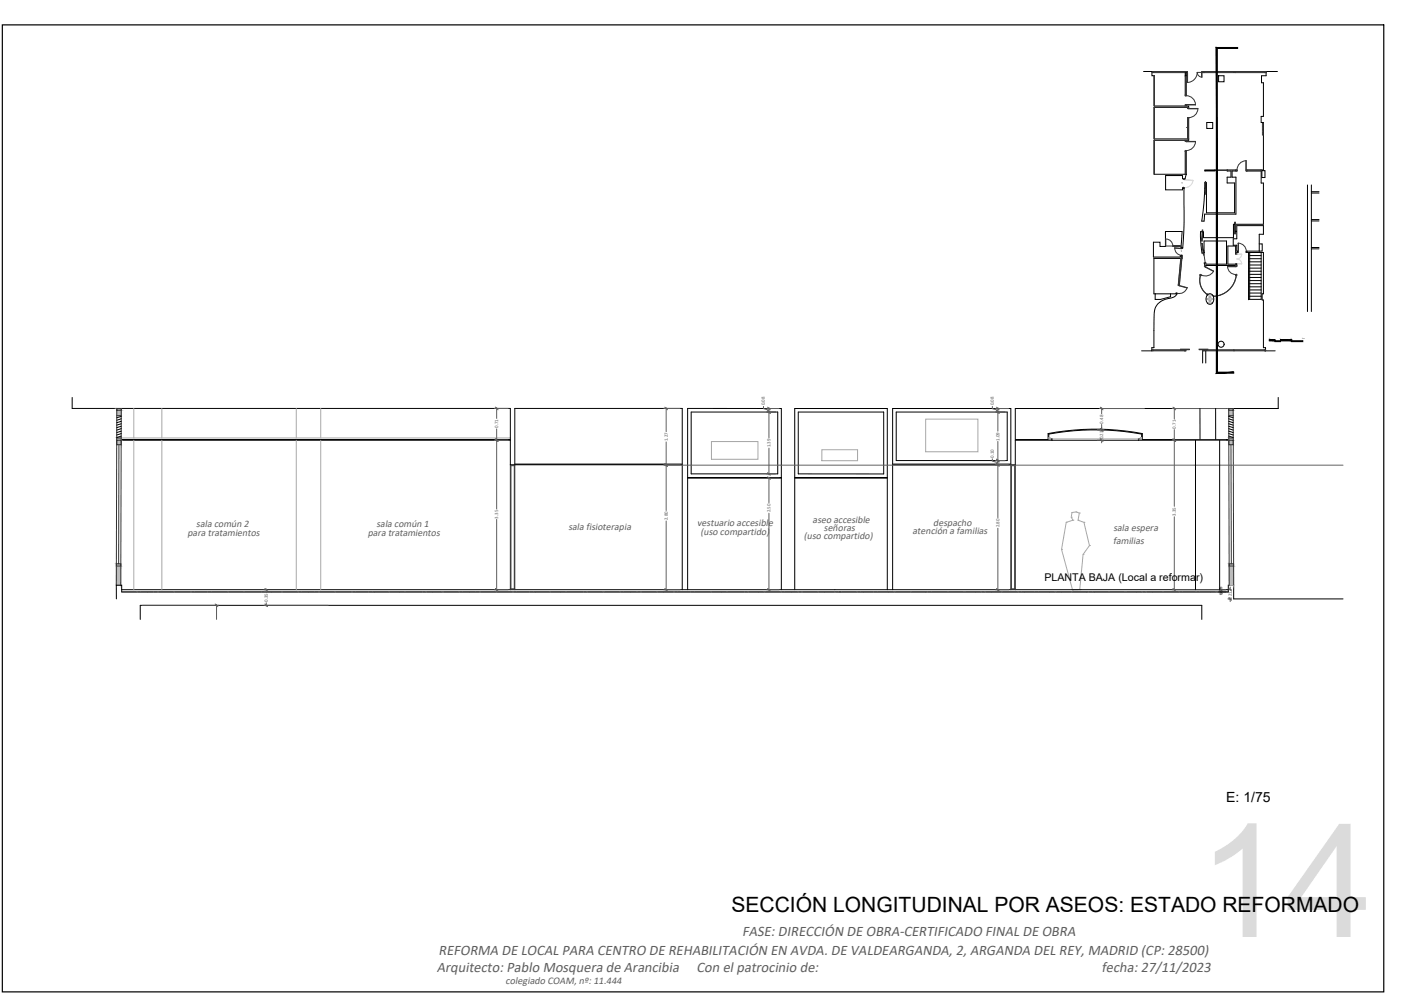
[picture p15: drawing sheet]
<svg xmlns="http://www.w3.org/2000/svg" width="420mm" height="297mm" viewBox="0 0 420 297" stroke-linecap="round" stroke-linejoin="round" font-family="sans-serif">
<defs><g id="words">
<text font-size="47.2" fill="#dbdbdb" x="357.9" y="280">14</text>
<text font-size="6.3" x="218.6" y="272.6">SECCIÓN LONGITUDINAL POR ASEOS: ESTADO REFORMADO</text>
<g font-size="4.4" fill="#5e5e5e">
<text x="221.8" y="279.6">FASE: DIRECCIÓN DE OBRA-CERTIFICADO FINAL DE OBRA</text>
<text x="131.1" y="285.4">REFORMA DE LOCAL PARA CENTRO DE REHABILITACIÓN EN AVDA. DE VALDEARGANDA, 2, ARGANDA DEL REY, MADRID (CP: 28500)</text>
<text x="130.6" y="290.4">Arquitecto: Pablo Mosquera de Arancibia</text>
<text x="208.2" y="290.4">Con el patrocinio de:</text>
<text x="329.2" y="290.4">fecha: 27/11/2023</text>
</g>
<text font-size="4.2" x="366.5" y="239.6">E: 1/75</text>
<text font-size="3.2" x="312.1" y="173.7">PLANTA BAJA (Local a reformar)</text>
<text font-size="3.1" fill="#5e5e5e" x="151.1" y="294.2">colegiado COAM, nº: 11.444</text>
<g font-size="3" fill="#5e5e5e">
<text x="56" y="160.2">para tratamientos</text>
<text x="58.7" y="157.4">sala común 2</text>
<text x="109.9" y="160.2">para tratamientos</text>
<text x="112.5" y="157.4">sala común 1</text>
<text x="169.8" y="158.4">sala fisioterapia</text>
<text x="208.3" y="157.2">vestuario accesible</text>
<text x="209.4" y="159.7">(uso compartido)</text>
<text x="240.2" y="161.1">(uso compartido)</text>
<text x="242.8" y="156.2">aseo accesible</text>
<text x="246.2" y="158.5">señoras</text>
<text x="272.7" y="159.6">atención a familias</text>
<text x="278.9" y="157.2">despacho</text>
<text x="332.7" y="158.8">sala espera</text>
<text x="332.6" y="162.6">familias</text>
</g>
<g font-size="1.5" fill="#5e5e5e">
<text x="228.6" y="121.2" transform="rotate(-90 228.6 121.2)">0.08</text>
<text x="297" y="121.2" transform="rotate(-90 297 121.2)">0.08</text>
<text x="148.9" y="127.9" transform="rotate(-90 148.9 127.9)">0.71</text>
<text x="199.5" y="131.9" transform="rotate(-90 199.5 131.9)">1.27</text>
<text x="298.6" y="131.7" transform="rotate(-90 298.6 131.7)">1.09</text>
<text x="329.7" y="131.3" transform="rotate(-90 329.7 131.3)">0.23</text>
<text x="329.7" y="126.6" transform="rotate(-90 329.7 126.6)">0.48</text>
<text x="351.4" y="128.1" transform="rotate(-90 351.4 128.1)">0.71</text>
<text x="230.3" y="133.7" transform="rotate(-90 230.3 133.7)">1.39</text>
<text x="297" y="136.8" transform="rotate(-90 297 136.8)">0.10</text>
<text x="148.9" y="155" transform="rotate(-90 148.9 155)">3.35</text>
<text x="199.5" y="155.4" transform="rotate(-90 199.5 155.4)">2.80</text>
<text x="230.3" y="153.1" transform="rotate(-90 230.3 153.1)">2.50</text>
<text x="351.4" y="154.2" transform="rotate(-90 351.4 154.2)">3.35</text>
<text x="298.6" y="157.6" transform="rotate(-90 298.6 157.6)">2.80</text>
<text x="80" y="179.9" transform="rotate(-90 80 179.9)">0.35</text>
<text x="365.3" y="177.8" transform="rotate(-90 365.3 177.8)">0.05</text>
<text x="368.1" y="179.3" transform="rotate(-90 368.1 179.3)">0.21</text>
</g>
<g font-size=".5">
<text x="379.3" y="101.4">0</text>
<text x="382.5" y="101.4">1</text>
<text x="385.8" y="101.4">2</text>
<text x="389.2" y="101.4">3 m</text>
<text x="380.3" y="102.3">0,5</text>
</g>
</g></defs>
<!-- layer: Muros -->
<g fill="none" stroke="#000" stroke-width=".3">
<path d="M341.7 21.4h2.5v1.2h.7v9.1h10.3v.4h-10.3v9.4h10.3v.4h-10.3v10.2h9.6l-.4 1.4-.7-.1v-.9h-5.1v4.2h5.1v-.5h.4M354.2 21.7v.9h.3v-.9M360.6 36.6h1.8v1.8h-1.8zM364.2 22.6h1.6v1.8h-1.6zM381.7 21.4h-3.3v1.2h-1.4v2.1h.5v10.1h-.6v1.8h.6v14.2h-.6v3.9h.6v12.3h-8.4M353.2 54.7h.1M353.5 56.2h.3M353.8 56.2v11.2l-.4 6.7-.5-.1 .4-4.8h-5v4.4h-1.7v-1.2h-1.9v4.4h8v-.3h.6l-.1 .7M360.1 50.8h3v.3h-3zM360.2 54.6l-.5 6.4-.6 5.1h.7l.2-2.1h9.3v-11.1h-1.1v-1.8h1.1v-.3h-2.6v.3h1.2v1.8h-1.2v1.8h2.2v8.9h-8.4v-9h-.2M377.1 51h.9v2.1h-.9zM390.7 55.3v37.8"/>
<path d="M391.9 57.7h2.3M391.9 55.3v37.8M391.9 57.3h2.3M353 75h.1M353.2 77.2h-8.4v10.6h.4v1.7h1.6l3-.8v-.9h1.9a2.52 2.52 0 0 1-2.2 1.3 4.7 4.7 0 0 0-4.6 5.1l-.1 9.7h-.6v.9h-3.1M353.2 76.8v.4M359.2 69.3l-.4-.1v2.9l.4 3.5h.4M359.7 75.6l.2-.1-.1-3.5h6.7v6.9h-6.1l-.1-.4-.4 .1 .2 .7h9.5v-.4h-2.7v-5.4h2.4v2.3h.3v-.4h.2v-.4h-.2v-1.7h-1.1v-1.9h1.1v-4h7.9v2.6h-1.2v5h-3.7v.4h4.9v12.4h-.3v1.8h.3v14.3h.7v.9h2.9M369 67h-.4v4h-9v-1.7h-.2M391.9 65.6h2.3M391.9 66h2.3M391.9 74h2.3"/>
<path d="M391.9 74.4h2.3M360.8 88.1a1.13 1.13 0 0 1 1.4-.2 1.13 1.13 0 0 1 .5 1.3 1.21 1.21 0 0 1-.4 1.4 1.21 1.21 0 0 1-1.5 0l-.4-1.1zM21.6 118.8v3.3h130.9v9.2h-116.3M382 118.8v3.3h-78.6v9.2h9.8v-1.7a75.6 75.6 0 0 1 28.2 0v1.7h25.8M36.2 131.6h116.3v7.3h51.4v37.3M36.2 124.4l-1.3 .4M36.2 125.1l-1.3 .5M36.2 125.9l-1.3 .4M36.2 126.6l-1.3 .4M36.2 127.4l-1.3 .4M36.2 128.1l-1.3 .4M36.2 128.8l-1.3 .5"/>
<path d="M36.2 129.6l-1.3 .4M36.2 130.3l-1.3 .4M153.8 122.1h50.1v16.6h-50.1zM206.5 123.1h25.9v18.5h-25.9zM238.5 123.1h25.6v18.5h-25.6zM266.7 122.1h35.4v16.6h-35.4zM267.8 123.1h33.2v14.5h-33.2zM367.2 124.4l1.3 .4M367.2 125.1l1.3 .5M367.2 125.9l1.3 .4M367.2 126.6l1.3 .4M367.2 127.4l1.3 .4"/>
<path d="M367.2 128.1l1.3 .4M367.2 128.8l1.3 .5M367.2 129.6l1.3 .4M367.2 130.3l1.3 .4M367.2 131.6h-27v-.4h1v-1.5a77.1 77.1 0 0 0-27.8 0v1.5h1v.4h-11v7.3h-36.7v37.3M205.5 142.9h28M205.5 142.7h28M237.5 142.9h27.7M237.5 142.7h27.7M36.4 176.2h330.7M36.5 176.9l-.1-2h-1.6v4.1M36.6 176.9h.1"/>
<path d="M36.7 176.9h3.9M40.6 176.9h.1M40.8 176.9h.1M41 176.9h.1M41.1 176.9h.1M41.3 176.9h.1M41.5 176.9h.1M41.7 176.9h.1M41.8 176.9h.1M42 176.9h.1M42.2 176.9h3.6M45.9 176.9h.1"/>
<path d="M46.1 176.9h.1M46.2 176.9h.1M46.4 176.9h.1M46.6 176.9h.1M46.8 176.9h.1M46.9 176.9h.1M47.1 176.9h.1M47.3 176.9h.1M47.4 176.9h3.9M51.4 176.9h.1M51.5 176.9h.1M51.7 176.9h.1"/>
<path d="M51.9 176.9h.1M52 176.9h.1M52.2 176.9h.1M52.4 176.9h.1M52.5 176.9h.1M52.7 176.9h3.8M56.6 176.9h.1M56.8 176.9h.1M57 176.9h.1M57.1 176.9h.1M57.3 176.9h.1M57.5 176.9h.1"/>
<path d="M57.6 176.9h.1M57.8 176.9h.1M58 176.9h.1M58.1 176.9h3.9M62.1 176.9h.1M62.2 176.9h.1M62.4 176.9h.1M62.6 176.9h.1M62.7 176.9h.1M62.9 176.9h.1M63.1 176.9h.1M63.2 176.9h.1"/>
<path d="M63.4 176.9h3.8M67.3 176.9h.1M67.5 176.9h.1M67.7 176.9h.1M67.8 176.9h.1M68 176.9h.1M68.2 176.9h.1M68.3 176.9h.1M68.5 176.9h.1M68.7 176.9h.1M68.9 176.9h3.8M72.8 176.9h.1"/>
<path d="M72.9 176.9h.1M73.1 176.9h.1M73.3 176.9h.1M73.4 176.9h.1M73.6 176.9h.1M73.8 176.9h.1M74 176.9h.1M74.1 176.9h3.9M78 176.9h.1M78.2 176.9h.1M78.4 176.9h.1M78.5 176.9h.1"/>
<path d="M78.7 176.9h.1M78.9 176.9h.1M79.1 176.9h.1M79.2 176.9h.1M79.4 176.9h.1M79.6 176.9h3.6M83.3 176.9h.1M83.5 176.9h.1M83.7 176.9h.1M83.8 176.9h.1M84 176.9h.1M84.2 176.9h.1"/>
<path d="M84.3 176.9h.1M84.5 176.9h.1M84.7 176.9h.1M84.8 176.9h3.9M88.8 176.9h.1M88.9 176.9h.1M89.1 176.9h.1M89.3 176.9h.1M89.4 176.9h.1M89.6 176.9h.1M89.8 176.9h.1M89.9 176.9h.1"/>
<path d="M90.1 176.9h.1M90.3 176.9h3.6M94 176.9h.1M94.2 176.9h.1M94.4 176.9h.1M94.5 176.9h.1M94.7 176.9h.1M94.9 176.9h.1M95 176.9h.1M95.2 176.9h.1M95.4 176.9h.1M95.5 176.9h3.9"/>
<path d="M99.5 176.9h.1M99.6 176.9h.1M99.8 176.9h.1M100 176.9h.1M100.1 176.9h.1M100.3 176.9h.1M100.5 176.9h.1M100.6 176.9h.1M100.8 176.9h3.8M104.7 176.9h.1M104.9 176.9h.1M105.1 176.9h.1"/>
<path d="M105.2 176.9h.1M105.4 176.9h.1M105.6 176.9h.1M105.7 176.9h.1M105.9 176.9h.1M106.1 176.9h.1M106.3 176.9h3.8M110.2 176.9h.1M110.3 176.9h.1M110.5 176.9h.1M110.7 176.9h.1M110.8 176.9h.1"/>
<path d="M111 176.9h.1M111.2 176.9h.1M111.4 176.9h.1M111.5 176.9h3.9M115.4 176.9h.1M115.6 176.9h.1M115.8 176.9h.1M116 176.9h.1M116.1 176.9h.1M116.3 176.9h.1M116.5 176.9h.1M116.6 176.9h.1"/>
<path d="M116.8 176.9h.1M117 176.9h3.8M120.9 176.9h.1M121.1 176.9h.1M121.2 176.9h.1M121.4 176.9h.1M121.6 176.9h.1M121.7 176.9h.1M121.9 176.9h.1M122.1 176.9h.1M122.2 176.9h3.9M126.2 176.9h.1"/>
<path d="M126.3 176.9h.1M126.5 176.9h.1M126.7 176.9h.1M126.8 176.9h.1M127 176.9h.1M127.2 176.9h.1M127.3 176.9h.1M127.5 176.9h.1M127.7 176.9h3.6M131.4 176.9h.1M131.6 176.9h.1M131.8 176.9h.1"/>
<path d="M131.9 176.9h.1M132.1 176.9h.1M132.3 176.9h.1M132.4 176.9h.1M132.6 176.9h.1M132.8 176.9h.1M132.9 176.9h3.9M136.9 176.9h.1M137 176.9h.1M137.2 176.9h.1M137.4 176.9h.1M137.5 176.9h.1"/>
<path d="M137.7 176.9h.1M137.9 176.9h.1M138 176.9h.1M138.2 176.9h.1M138.4 176.9h3.6M142.1 176.9h.1M142.3 176.9h.1M142.5 176.9h.1M142.6 176.9h.1M142.8 176.9h.1M143 176.9h.1M143.2 176.9h.1"/>
<path d="M143.3 176.9h.1M143.5 176.9h.1M143.7 176.9h3.8M147.6 176.9h.1M147.7 176.9h.1M147.9 176.9h.1M148.1 176.9h.1M148.3 176.9h.1M148.4 176.9h.1M148.6 176.9h.1M148.8 176.9h.1M148.9 176.9h3.9"/>
<path d="M152.8 176.9h.1M153 176.9h.1M153.2 176.9h.1M153.4 176.9h.1M153.5 176.9h.1M153.7 176.9h.1M153.9 176.9h.1M154 176.9h.1M154.2 176.9h.1M154.4 176.9h3.8M158.3 176.9h.1M158.5 176.9h.1"/>
<path d="M158.6 176.9h.1M158.8 176.9h.1M159 176.9h.1M159.1 176.9h.1M159.3 176.9h.1M159.5 176.9h.1M159.6 176.9h3.9M163.6 176.9h.1M163.7 176.9h.1M163.9 176.9h.1M164.1 176.9h.1M164.2 176.9h.1"/>
<path d="M164.4 176.9h.1M164.6 176.9h.1M164.7 176.9h.1M164.9 176.9h.1M165.1 176.9h3.8M169 176.9h.1M169.2 176.9h.1M169.3 176.9h.1M169.5 176.9h.1M169.7 176.9h.1M169.8 176.9h.1M170 176.9h.1"/>
<path d="M170.2 176.9h.1M170.3 176.9h3.9M174.3 176.9h.1M174.4 176.9h.1M174.6 176.9h.1M174.8 176.9h.1M174.9 176.9h.1M175.1 176.9h.1M175.3 176.9h.1M175.5 176.9h.1M175.6 176.9h.1M175.8 176.9h3.7"/>
<path d="M179.5 176.9h.1M179.7 176.9h.1M179.9 176.9h.1M180 176.9h.1M180.2 176.9h.1M180.4 176.9h.1M180.6 176.9h.1M180.7 176.9h.1M180.9 176.9h.1M181.1 176.9h3.8M185 176.9h.1M185.1 176.9h.1"/>
<path d="M185.3 176.9h.1M185.5 176.9h.1M185.7 176.9h.1M185.8 176.9h.1M186 176.9h.1M186.2 176.9h.1M186.3 176.9h.1M186.5 176.9h3.7M190.2 176.9h.1M190.4 176.9h.1M190.6 176.9h.1M190.8 176.9h.1"/>
<path d="M190.9 176.9h.1M191.1 176.9h.1M191.3 176.9h.1M191.4 176.9h.1M191.6 176.9h.1M191.8 176.9h3.8M195.7 176.9h.1M195.9 176.9h.1M196 176.9h.1M196.2 176.9h.1M196.4 176.9h.1M196.5 176.9h.1"/>
<path d="M196.7 176.9h.1M196.9 176.9h.1M197 176.9h3.9M201 176.9h.1M201.1 176.9h.1M201.3 176.9h.1M201.5 176.9h.1M201.6 176.9h.1M201.8 176.9h.1M202 176.9h.1M202.1 176.9h.1M202.3 176.9h.1"/>
<path d="M202.5 176.9h3.8M205.5 176.2v-54.1h28v54.1M206.4 176.9h.1M206.6 176.9h.1M206.7 176.9h.1M206.9 176.9h.1M207.1 176.9h.1M207.2 176.9h.1M207.4 176.9h.1M207.6 176.9h.1M207.8 176.9h3.8M211.7 176.9h.1"/>
<path d="M211.8 176.9h.1M212 176.9h.1M212.2 176.9h.1M212.3 176.9h.1M212.5 176.9h.1M212.7 176.9h.1M212.9 176.9h.1M213 176.9h.1M213.2 176.9h3.8M217.1 176.9h.1M217.3 176.9h.1M217.4 176.9h.1"/>
<path d="M217.6 176.9h.1M217.8 176.9h.1M218 176.9h.1M218.1 176.9h.1M218.3 176.9h.1M218.5 176.9h3.8M222.4 176.9h.1M222.5 176.9h.1M222.7 176.9h.1M222.9 176.9h.1M223.1 176.9h.1M223.2 176.9h.1"/>
<path d="M223.4 176.9h.1M223.6 176.9h.1M223.7 176.9h.1M223.9 176.9h3.7M227.6 176.9h.1M227.8 176.9h.1M228 176.9h.1M228.2 176.9h.1M228.3 176.9h.1M228.5 176.9h.1M228.7 176.9h.1M228.8 176.9h.1"/>
<path d="M229 176.9h.1M229.2 176.9h3.8M233.1 176.9h.1M233.3 176.9h.1M233.4 176.9h.1M233.6 176.9h.1M233.8 176.9h.1M233.9 176.9h.1M234.1 176.9h.1M234.3 176.9h.1M234.4 176.9h.1M234.6 176.9h3.7"/>
<path d="M237.5 176.2v-54.1h27.7v54.1M238.4 176.9h.1M238.5 176.9h.1M238.7 176.9h.1M238.9 176.9h.1M239 176.9h.1M239.2 176.9h.1M239.4 176.9h.1M239.5 176.9h.1M239.7 176.9h.1M239.9 176.9h3.8M243.8 176.9h.1"/>
<path d="M244 176.9h.1M244.1 176.9h.1M244.3 176.9h.1M244.5 176.9h.1M244.6 176.9h.1M244.8 176.9h.1M245 176.9h.1M245.2 176.9h3.8M249.1 176.9h.1M249.2 176.9h.1M249.4 176.9h.1M249.6 176.9h.1"/>
<path d="M249.7 176.9h.1M249.9 176.9h.1M250.1 176.9h.1M250.3 176.9h.1M250.4 176.9h.1M250.6 176.9h.5M251.2 176.9h.1M251.4 176.9h.1M251.5 176.9h.1M251.7 176.9h3.8M255.6 176.9h.1M255.8 176.9h.1"/>
<path d="M256 176.9h.1M256.1 176.9h.1M256.3 176.9h.1M256.5 176.9h.1M256.6 176.9h.1M256.8 176.9h.1M257 176.9h.1M257.2 176.9h3.8M261.1 176.9h.1M261.2 176.9h.1M261.4 176.9h.1M261.6 176.9h.1"/>
<path d="M261.7 176.9h.1M261.9 176.9h.1M262.1 176.9h.1M262.3 176.9h.1M262.4 176.9h3.9M266.3 176.9h.1M266.5 176.9h.1M266.7 176.9h.1M266.8 176.9h.1M267 176.9h.1M267.2 176.9h.1M267.4 176.9h.1"/>
<path d="M267.5 176.9h.1M267.7 176.9h.1M267.9 176.9h3.8M271.8 176.9h.1M271.9 176.9h.1M272.1 176.9h.1M272.3 176.9h.1M272.5 176.9h.1M272.6 176.9h.1M272.8 176.9h.1M273 176.9h.1M273.1 176.9h3.9"/>
<path d="M277.1 176.9h.1M277.2 176.9h.1M277.4 176.9h.1M277.6 176.9h.1M277.7 176.9h.1M277.9 176.9h.1M278.1 176.9h.1M278.2 176.9h.1M278.4 176.9h.1M278.6 176.9h3.6M282.3 176.9h.1M282.5 176.9h.1"/>
<path d="M282.7 176.9h.1M282.8 176.9h.1M283 176.9h.1M283.2 176.9h.1M283.3 176.9h.1M283.5 176.9h.1M283.7 176.9h.1M283.8 176.9h3.9M287.8 176.9h.1M287.9 176.9h.1M288.1 176.9h.1M288.3 176.9h.1"/>
<path d="M288.4 176.9h.1M288.6 176.9h.1M288.8 176.9h.1M288.9 176.9h.1M289.1 176.9h.1M289.3 176.9h3.6M293 176.9h.1M293.2 176.9h.1M293.4 176.9h.1M293.5 176.9h.1M293.7 176.9h.1M293.9 176.9h.1"/>
<path d="M294 176.9h.1M294.2 176.9h.1M294.4 176.9h.1M294.6 176.9h3.8M298.5 176.9h.1M298.6 176.9h.1M298.8 176.9h.1M299 176.9h.1M299.1 176.9h.1M299.3 176.9h.1M299.5 176.9h.1M299.7 176.9h.1"/>
<path d="M299.8 176.9h3.9M303.7 176.9h.1M303.9 176.9h.1M304.1 176.9h.1M304.2 176.9h.1M304.4 176.9h.1M304.6 176.9h.1M304.8 176.9h.1M304.9 176.9h.1M305.1 176.9h.1M305.3 176.9h3.8M309.2 176.9h.1"/>
<path d="M309.4 176.9h.1M309.5 176.9h.1M309.7 176.9h.1M309.9 176.9h.1M310 176.9h.1M310.2 176.9h.1M310.4 176.9h.1M310.5 176.9h3.9M314.5 176.9h.1M314.6 176.9h.1M314.8 176.9h.1M315 176.9h.1"/>
<path d="M315.1 176.9h.1M315.3 176.9h.1M315.5 176.9h.1M315.6 176.9h.1M315.8 176.9h.1M316 176.9h3.8M319.9 176.9h.1M320.1 176.9h.1M320.2 176.9h.1M320.4 176.9h.1M320.6 176.9h.1M320.7 176.9h.1"/>
<path d="M320.9 176.9h.1M321.1 176.9h.1M321.2 176.9h3.9M325.2 176.9h.1M325.3 176.9h.1M325.5 176.9h.1M325.7 176.9h.1M325.8 176.9h.1M326 176.9h.1M326.2 176.9h.1M326.3 176.9h.1M326.5 176.9h.1"/>
<path d="M326.7 176.9h3.6M330.4 176.9h.1M330.6 176.9h.1M330.8 176.9h.1M330.9 176.9h.1M331.1 176.9h.1M331.3 176.9h.1M331.4 176.9h.1M331.6 176.9h.1M331.8 176.9h.1M332 176.9h3.8M335.9 176.9h.1"/>
<path d="M336 176.9h.1M336.2 176.9h.1M336.4 176.9h.1M336.5 176.9h.1M336.7 176.9h.1M336.9 176.9h.1M337.1 176.9h.1M337.2 176.9h.1M337.4 176.9h3.7M341.1 176.9h.1M341.3 176.9h.1M341.5 176.9h.1"/>
<path d="M341.7 176.9h.1M341.8 176.9h.1M342 176.9h.1M342.2 176.9h.1M342.3 176.9h.1M342.5 176.9h.1M342.7 176.9h3.8M346.6 176.9h.1M346.8 176.9h.1M346.9 176.9h.1M347.1 176.9h.1M347.3 176.9h.1"/>
<path d="M347.4 176.9h.1M347.6 176.9h.1M347.8 176.9h.1M347.9 176.9h3.9M351.9 176.9h.1M352 176.9h.1M352.2 176.9h.1M352.4 176.9h.1M352.5 176.9h.1M352.7 176.9h.1M352.9 176.9h.1M353 176.9h.1"/>
<path d="M353.2 176.9h.1M353.4 176.9h3.8M357.3 176.9h.1M357.5 176.9h.1M357.6 176.9h.1M357.8 176.9h.1M358 176.9h.1M358.1 176.9h.1M358.3 176.9h.1M358.5 176.9h.1M358.6 176.9h3.9M362.6 176.9h.1"/>
<path d="M362.7 176.9h.1M362.9 176.9h.1M363.1 176.9h.1M363.2 176.9h.1M363.4 176.9h.1M363.6 176.9h.1M363.7 176.9h.1M363.9 176.9h.1M364.1 176.9h3v-2h1.6v4.1h32.6M41.9 185.1v-4.2h317.2v4.2"/>
<circle cx="364.9" cy="102.9" r=".9"/>
</g>
<!-- layer: Fondo -->
<g fill="none" stroke="#a8a8a8" stroke-width=".3">
<path d="M36.2 130.9h116.3M40 122.1v8.8M40 131.6v44.6M48.4 122.1v8.8M48.4 131.6v44.6M88.5 122.1v8.8M88.5 131.6v44.6M95.8 122.1v8.8M95.8 131.6v44.6M212.6 132h13.9v5.3h-13.9zM245.6 134.4h10.7v3.3h-10.7zM276.6 125.3h15.6v9.7h-15.6z"/>
<path d="M313.4 130.8h.4v.4h-.4zM314.4 131.2h25.8M340.8 130.8h.4v.4h-.4z"/>
</g>
<!-- layer: Sombra gris-relleno -->
<g fill="#bababa" stroke="#bababa" stroke-width=".3">
<path d="M34.9 130.9h1.3z"/>
<path d="M34.9 122.6h1.3v1.6z"/>
<path d="M367.2 130.9h1.3z"/>
<path d="M367.2 122.6h1.3v1.6z"/>
<path d="M34.9 122.1l1.3 .5v-.5zM34.9 122.1l1.3 .5h-1.3z"/>
<path d="M34.8 168.5l1.3 .6v-.6zM34.8 168.5l1.3 .6h-1.3z"/>
<path d="M34.8 169.1l1.3 5.8v-5.8zM34.8 169.1l1.3 5.8h-1.3z"/>
<path d="M34.9 131.6l1.3 1.3v-1.3zM34.9 131.6l1.3 1.3h-1.3z"/>
<path d="M34.9 130.9l1.3 .7v-.7zM34.9 130.9l1.3 .7h-1.3z"/>
<path d="M34.9 124.2h1.3zM34.9 122.6l1.3 1.6h-1.3z"/>
<path d="M367.2 122.1l1.3 .5v-.5zM367.2 122.1l1.3 .5h-1.3z"/>
<path d="M367.3 168.5l1.3 .6v-.6zM367.3 168.5l1.3 .6h-1.3z"/>
<path d="M367.3 169.1l1.4 5.8-.1-5.8zM367.3 169.1l1.4 5.8h-1.4z"/>
<path d="M367.2 131.6l1.3 1.3v-1.3zM367.2 131.6l1.3 1.3h-1.3z"/>
<path d="M367.2 130.9l1.3 .7v-.7zM367.2 130.9l1.3 .7h-1.3z"/>
<path d="M367.2 124.2h1.3zM367.2 122.6l1.3 1.6h-1.3z"/>
</g>
<g fill="none" stroke="#333" stroke-width=".3">
<path d="M344.2 21.4h10.3v.3h-10.3M344.5 21.4v.3M344.5 21.5h9.7M344.9 22.6v9.1zM344.9 32.1v9.4zM354.2 21.4v.3M354.2 28.4h.3M354.2 31.5h.3M354.2 22.6v6h.3M354.3 21.4h.3v.2h-.3zM354.4 28.6h.1M354.5 22.6v6"/>
<path d="M354.5 28.6a2.74 2.74 0 0 1 2.7 2.6M354.5 38.1h.1M354.6 21.6v-.2h.2v3.2a3 3 0 0 0 3-3M354.6 21.6h.3v3M354.7 24.5h.1M354.8 21.6h.1M354.9 32.1v.4h3h-2.7v-.4M354.9 35.3h.3M354.9 35.4h.3M354.9 32.2h.3M354.9 35.4v6.1M355.1 32.4v.1"/>
<path d="M355.2 35.4v6.1M357.3 31.2l-3.1 .1v.4M357.3 31.2h-2.8v.5M357.8 21.6h1.6v-.2h-.3l.1 1.7a1.43 1.43 0 0 1-1.4-1.5zM358 32.5a2.74 2.74 0 0 1-2.8 2.6M359.1 21.6v1.5M359.2 21.4v.2M359.4 21.4h.3v.3h-.3zM359.7 21.7h18.7M359.7 21.4h18.7M359.7 21.5h9.1M368.8 21.4v.3"/>
<path d="M369.1 21.4v.3M369.1 21.5h8.9M377.3 37.1v.1M377.3 37.3v.1M377.3 37.5v.1M377.3 37.7v.2M377.3 38v.1M377.3 38.2v.1M377.3 38.4v.2M377.3 38.7v.1M377.3 38.9v.1M377.3 39.1v.1"/>
<path d="M377.3 39.3v.1M377.3 39.5v.2M377.3 39.8v.1M377.3 36.9v.1M377.4 36.9l.1 .1M377.5 37.1v.1M377.5 37.3v.1M377.5 37.5v.1M377.5 37.7v.2M377.5 38v.1M377.5 38.2v.1M377.5 38.4v.2"/>
<path d="M377.5 38.7v.1M377.5 38.9v.1M377.5 39.1v.1M377.5 39.3v.1M377.5 39.5v.2M377.5 39.8v.1M378 21.4h.4v.3h-.4zM344.9 41.9v10.2zM353.5 56l.3 .2h-.3zM353.8 53.5l.3 .1-.3 .1zM354.2 41.9v.4l3.1 .1M354.2 45.2h.3"/>
<path d="M354.2 52h.3M354.2 42.1h.3M354.4 42.3h.1M354.4 45h.1M354.5 45h-.3v7.1M354.5 41.9v.5h2.8M354.5 45v7.1M354.9 41.5v-6.4l.3 .1v6.3M354.9 41.5h.3M357.2 42.3a2.74 2.74 0 0 1-2.7 2.7M360.2 54.3l.1 3.7zM363.1 50.8l3.6 .1z"/>
<path d="M369.3 50.8h.4M369.5 50.8v.3M369.7 50.8v.3h-.4M372.3 48a2.74 2.74 0 0 0-2.6 2.8M372.3 48v2.8h4.6M372.3 48l.1 3.1h4.5M372.6 50.8v.3M372.6 51.1h4.2M376.8 50.8v.3M377.3 40.2v.1M377.3 40v.1M377.5 40.2l-.1 .1"/>
<path d="M377.5 40v.1M348.4 71.4a2.08 2.08 0 0 1 2.1 2.1h-2.1zM350.5 73.5h2.3zM351 74.2h2.1M351.1 74.1a2.08 2.08 0 0 0 1.9 2.2M352.8 77.2l.4 .1M353 73.6h-2.4h2.4M353 76.3h.1M353.1 76.2l.1 .3-.2-.2M353.1 76.2v.1M353.1 74l.3 .1v.2zM359.1 72.8h.2l.5 3.4h-.2z"/>
<path d="M359.3 68.8h.1l-.2 3.3h-.1zM359.7 75.6l.5 2.9M360 79.4l-.1 .2 .2 .1M360 79.4l.3 .2M360.1 79.7h.1M360.2 79.7l2.4 1.4zM360.3 79.6l-.1 .1M366.8 79.6l2.8 .1v-.4h-.3v.4zM366.8 79.6a2.42 2.42 0 0 0 2.5 2.4M369 66.4h.1v3.5h-.1zM369.3 79.5h.3M369.5 78.8v.1"/>
<path d="M369.6 75.9l-.3-.1h.3v.2M369.6 78.8l-.3 .1h.3M370 72.7l.1 2.4h-.3v.3h.2zM370 75.3h.1M370 72.7a2.42 2.42 0 0 1 2.4 2.4M372.4 75.1h.2v.3h-.2zM351.5 87.5l.2 .3-.3-.1zM352.1 85.1l.7-7.9h.4l-.8 8M352.1 85.1v.2h.2M352.1 85.1l.3 .1M352.3 85.3h.1M352.4 85.3l2.3 .7z"/>
<path d="M352.4 85.2v.1M354.8 85.9a2.42 2.42 0 0 1-3 1.7M358.6 82.2l.3 .1M358.7 82.3a5.2 5.2 0 0 0 2 5.7M358.7 82.3a5.2 5.2 0 0 0 2.1 5.7M358.8 82.1l.2 .1M358.9 82.1h-.1M358.9 82.1l-.2-.1-.1 .2M359 82.2l-.1 .1M361 88l-.2-.2v.4M362.5 88.4h.1v.3M362.6 88.7h.1"/>
<path d="M362.6 81.1a2.74 2.74 0 0 1-3.6 1.1M369.3 82v.3l.3-.1M369.3 82h.3v.2M369.3 82.2h.3M369.5 82.3a7.1 7.1 0 0 1-6.8 6.3M344.2 104.5h10.2v.3h-10.2M344.5 104.5v.3M344.5 104.7h9.5M352.8 104.3h2.6v.2h-2.6zM354 104.5h.3v.3h-.3zM358.4 104.3h2.6v.2h-2.6zM359.4 104.5h.3v.3h-.3z"/>
<path d="M359.7 104.7h8.9M368.6 104.5v.3M369 104.5v.3M369 104.7h8.8M377.8 104.5h.4v.3h-.4zM378.2 104.5h-18.5v.3h18.5M34.9 131.6h1.3v1.3h-1.3zM34.9 130.9h1.3M34.9 122.1h1.3v.5h-1.3zM34.9 122.1l-.1 52.8M34.9 124.2h1.3M35.5 132.9v35.6"/>
<path d="M36.2 122.1l-.1 52.8M152.5 138.9v37.3M152.5 139.2h1.3M152.7 139.2v36.8M153.7 139.2v36.8M153.8 138.9v37.3M302.1 139.2h1.3M302.1 138.9v37.3M302.2 139.2v36.8M303.2 139.2v36.8M303.4 138.9v37.3M367.2 122.1h1.3v.5h-1.3z"/>
<path d="M367.2 124.2h1.3M367.2 122.1l.1 52.8M367.2 131.6h1.3v1.3h-1.3zM367.2 130.9h1.3M367.9 132.9l.1 35.6M368.5 122.1l.2 52.8M34.8 168.5h1.3v.6h-1.3zM152.5 176h1.3M302.1 176h1.3M367.3 168.5h1.3v.6h-1.3z"/>
</g>
<!-- layer: Cotas -->
<g fill="none" stroke="#5e5e5e" stroke-width=".3">
<path d="M147.8 131.6h4M147.8 122.1h4M148.4 121.8v3.2M148.4 128.2v23.9M198.4 122.1h4.8M198.4 138.9h4.8M198.4 139h202.9M199.1 121.8v7.2M199.1 132.1v20.5M228.2 121.4v.7l1.6 .5M229.1 122.1h3.7M229.1 123.1h2.7"/>
<path d="M229.8 121.8v9M229.8 133.9v8M296.5 137.1v.7l1.7 .5M296.5 121.4v.7l1.7 .5M297.5 122.1h3.9M297.5 138.9h3.9M297.5 123.1h2.8M297.5 137.6h2.8M298.2 121.8v7M298.2 131.9v22.8M328 131.6h1.9M328 128.4h1.9"/>
<path d="M328.5 122.1h13.5M329.2 121.8v1.9M329.2 126.8v1.9M329.2 131.6v.7M350.3 131.6h16M350.3 122.1h16.2M350.9 121.8v3.5M350.9 128.4v22.9M148.4 155.2v21.3M199.1 155.7v20.8M229.1 142.9h3.7M229.1 141.6h2.7"/>
<path d="M229.8 142.6v7.6M229.8 153.4v23.1M298.2 157.8v18.7M350.9 154.4v22.1M78.9 176.2h.9M79.6 176v1M147.8 176.2h4M198.4 176.2h4.8M229.1 176.2h3.7M297.5 176.2h3.9M350.3 176.2h16.1M364.2 176.9h2.2"/>
<path d="M364.8 175.4v.8M364.8 176.9v.8M366.9 176.2h1.1M366.9 179h1.1M367.6 175.4v.8M367.6 179v.8M42.6 180.9h22.8M64.7 180.6v4.5M78.9 180.9h19.2M79.6 180.1v1.1"/>
</g>
<!-- layer: HelpLayer1 -->
<g fill="none" stroke="#5e5e5e" stroke-width=".3">
<path d="M148 131.2l.8 .7M148 121.7l.8 .8M198.7 138.5l.8 .8M198.7 138.6l.8 .8M198.7 121.7l.8 .8M229.4 122.7l.8 .8M229.4 121.7l.8 .8M297.8 138.5l.8 .8M297.8 137.2l.8 .8M297.8 122.7l.8 .8M297.8 121.7l.8 .8M328.8 131.2l.8 .7"/>
<path d="M328.8 128l.8 .8M328.8 121.7l.8 .8M350.5 131.2l.8 .7M350.5 121.7l.8 .8M229.4 142.5l.8 .8M229.4 141.2l.8 .8M79.2 175.8l.8 .8M148 175.8l.8 .8M198.7 175.8l.8 .8M229.4 175.8l.8 .8M297.8 175.8l.8 .8M350.5 175.8l.8 .8"/>
<path d="M364.4 176.5l.8 .8M364.4 175.8l.8 .8M367.2 175.8l.8 .8M367.2 178.6l.8 .8M64.3 180.5l.8 .8M79.2 180.5l.8 .8"/>
</g>
<!-- layer: ANIMACION -->
<g fill="none" stroke="#a8a8a8" stroke-width=".3">
<path d="M318.6 156.1h.1M320.1 154.6h.1M320.3 153.2l1.2-.2 1 .3-.3 2.2 1.7 .6 1.7 6.9-1.9 2.7-1 10.5-2.2 .1-3.3-12.1 1.4-8.1 2-.6-.5-.9zM320.6 155.5h.1M321.5 153h.1M322.2 155.5h.1M322.5 153.3h.1M323.9 156.1h.1M317.2 164.2h.1M320.5 176.3h.1M322.7 176.2h.1M323.7 165.7h.1"/>
<path d="M325.6 163h.1"/>
</g>
<!-- layer: Proyecciones -->
<g fill="none" stroke="#000" stroke-width=".3">
<path d="M373.4 75.4v14.1M373.4 79.2h3.5M373.4 78.2h3.5M373.4 77.3h3.5M373.4 76.4h3.5M345.2 87.8h4.6M373.1 89.5h3.8v-14.1h-3.8v14.2M373.4 88.5h3.5M373.4 87.6h3.5M373.4 86.6h3.5M373.4 85.7h3.5M373.4 84.8h3.5"/>
<path d="M373.4 83.8h3.5M373.4 82.9h3.5M373.4 82h3.5M373.4 81.1h3.5M373.4 80.1h3.5M359.4 104.8v3.7M360.3 104.8v3.7M314.4 131.6h25.8M357.3 131.6v44.6M358.6 122.1v9.2M363.3 122.1v9.2M364.5 131.6v44.6"/>
</g>
<!-- layer: sellos -->
<g fill="#000" stroke="#000" stroke-width=".3">
<path d="M379.3 101.5l1.7 .3v-.3zM379.3 101.5l1.7 .3h-1.7z"/>
<path d="M382.7 101.5l3.3 .3v-.3zM382.7 101.5l3.3 .3h-3.3z"/>
</g>
<path d="M379.3 101.5h1.7v.3h-1.7zM381 101.8h1.7v.3h-1.7zM382.7 101.5h3.3v.3h-3.3zM386 101.8h3.3v.3h-3.3z" fill="none" stroke="#000" stroke-width=".3"/>
<g fill="none" stroke="#dbdbdb" stroke-width=".3">
<path d="M353.9 56.1h.4M354.2 53.7h.1M354.2 53.8h.3M354.2 53.7h.2M354.4 53.7h.5M354.6 53.8l.4 .1M354.6 56l-.2 .1M354.8 56h-.1M354.9 53.7l.3 .1M354.9 55.9l-.1 .1M355.1 53.9h.2M355.1 55.8l-.1 .1"/>
<path d="M355.2 55.8h.1M355.3 53.8h.4M355.4 55.7h-.1M355.4 53.9h.5M355.5 55.6v.1M355.7 55.5h-.1M355.8 53.8l.4 .1M355.8 55.4h-.1M355.9 53.9l.3 .1M355.9 55.3h.1M356 55.1v.1M356.1 55v.1"/>
<path d="M356.2 54.8v.1M356.3 54h.1M356.3 53.9h.2M356.3 54.7l-.1 .1M356.3 54.5v.1M356.4 54.4v.1M356.4 54h.1M356.4 54.2v.1M356.5 54v.1M356.5 53.9v.1M369.6 78.8h1.5l-1.5 .1M369.6 75.9h1.5l-1.5 .1"/>
<path d="M369.8 77.4h-.1M369.9 77.4l.1 .1M370 77.3l-.1 .1M370.1 77.5h.1M370.2 77.3h-.1M370.2 77.6h.1M370.3 77.2h-.1M370.4 77.6l.1 .1M370.5 77.1l-.1 .1M370.5 77.7l.1 .1M370.6 77l-.1 .1M370.6 77.9h.1"/>
<path d="M370.7 76.9h-.1M370.8 78v.1M370.8 76.7v.1M370.8 78.1l.1 .1M370.9 76.6v.1M370.9 78.3l.1 .1M371 76.4l-.1 .1M371 78.4v.1M371 76.3v.1M371 76.1v.1M371 78.6v.1"/>
</g>
<!-- layer: I-Montantes -->
<circle cx="369.3" cy="69.1" r=".14" fill="none" stroke="#000" stroke-width=".3"/>
<!-- layer: Muros-tabiques -->
<path d="M376.3 72.9h.9v2.1h-.9" fill="none" stroke="#000" stroke-width=".3"/>
<!-- layer: Muros -->
<path d="M360.4 89.4h1M360.8 88.1l.7 .6M361.4 88.8l-.6 .6 .6 .5M361.5 90.1l-.7 .5M361.5 90.3v.6M361.6 87.8v.7M361.6 88.8l-.1 1.2M361.7 90.1l.6 .5M361.7 88.8l.7 .6-.7 .5M361.7 89.4h1M362.3 88.1l-.6 .6" fill="none" stroke="#a8a8a8" stroke-width=".3"/>
<!-- layer: Regruesado -->
<path d="M.7 7.4h412.8v289h-412.8z" fill="none" stroke="#000" stroke-width=".36"/>
<path d="M363.8 14.5h6v-.3zM363.5 14.2h6.3l-6 .3zM363.5 14.2l.3 97v-96.7zM363.5 14.2l.3 97-.3 .3zM363.8 111.2l-.3 .3 5.2-.3zM363.5 111.5l5.2-.3v.3z" fill="#000" stroke="#000" stroke-width=".3"/>
<use href="#words"/>
</svg>
